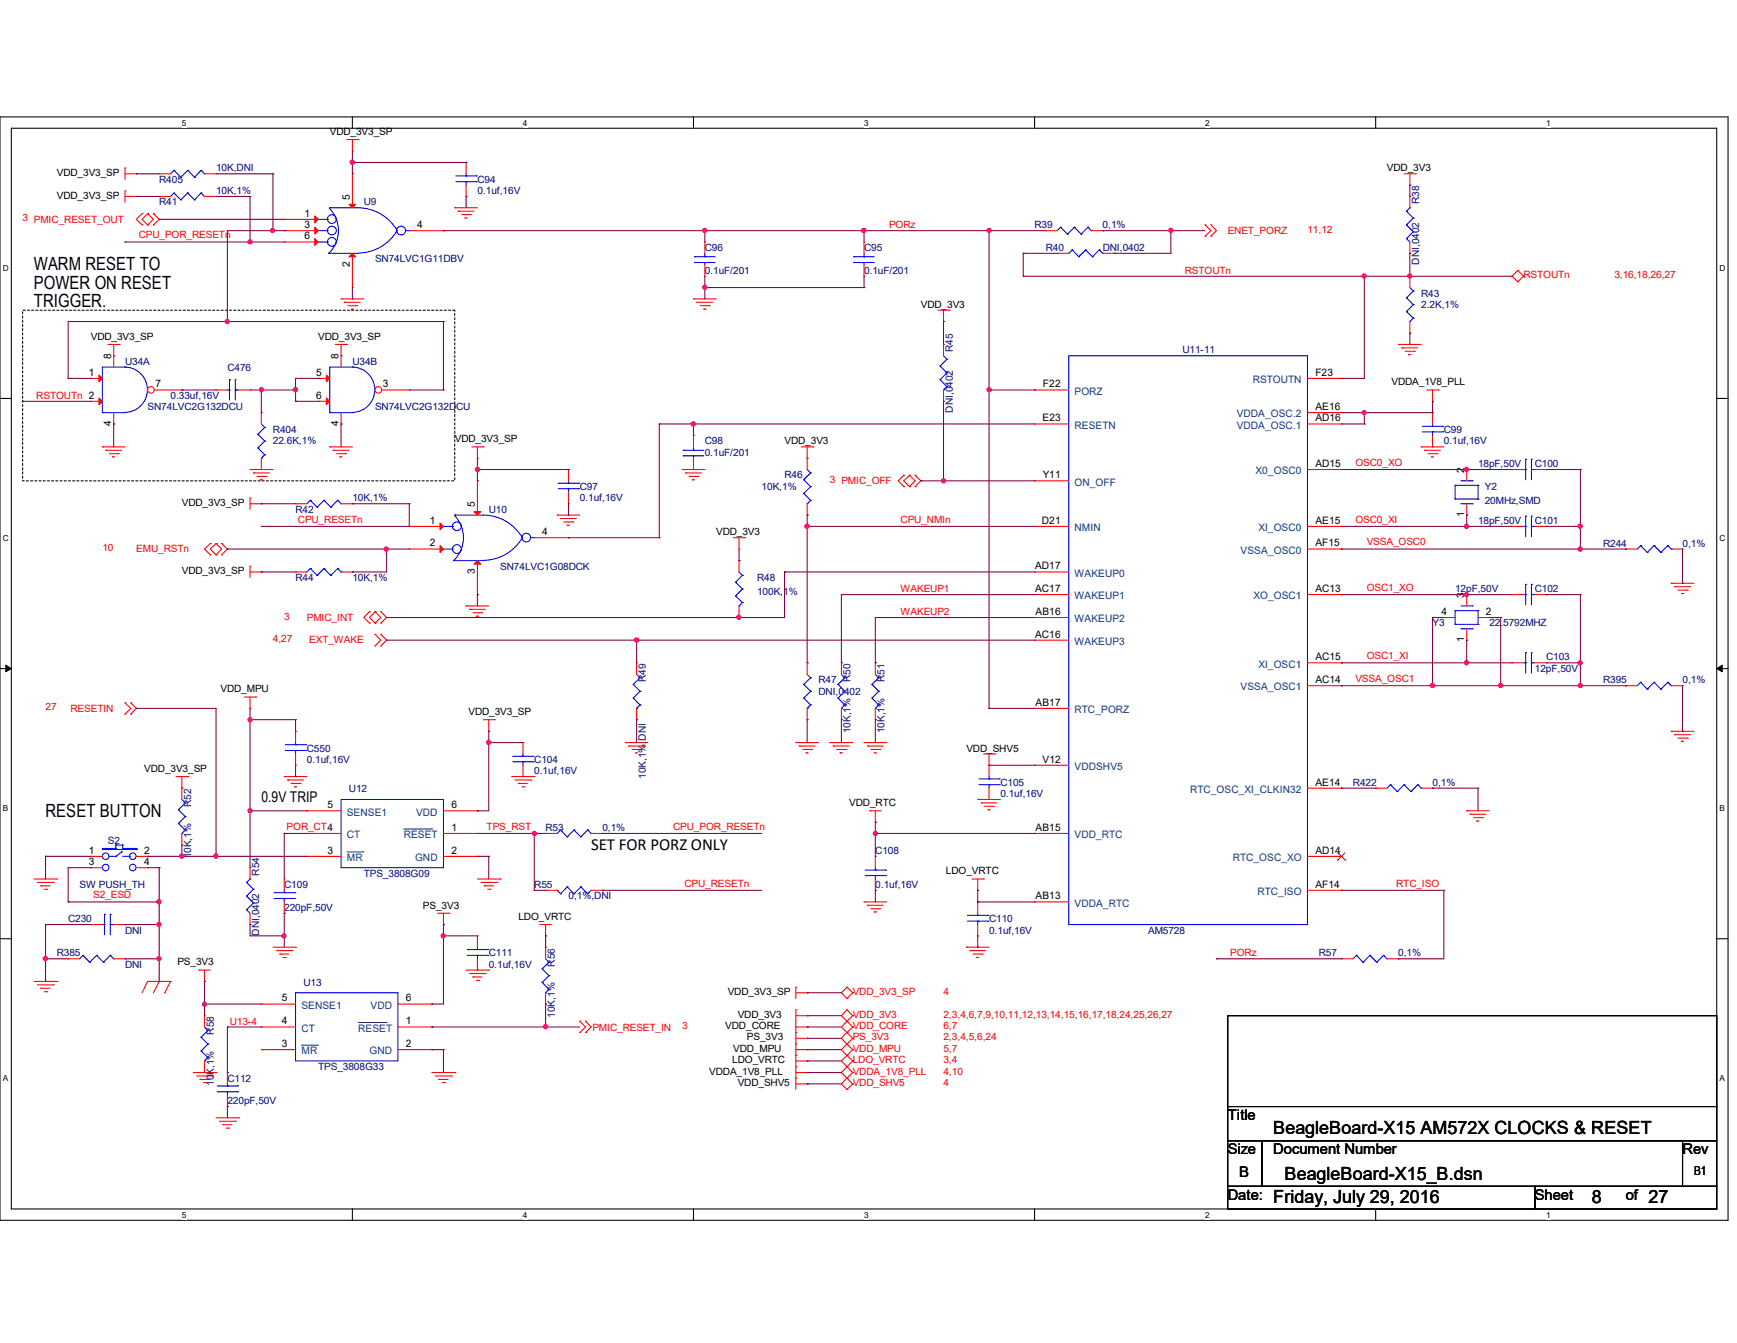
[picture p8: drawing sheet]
<svg xmlns="http://www.w3.org/2000/svg" width="279mm" height="216mm" viewBox="0 0 279 216" stroke-linecap="round" stroke-linejoin="round" font-family="sans-serif">
<defs><g id="words">
<g font-size="2.9">
<text x="5.5" y="43.5">WARM RESET TO</text>
<text x="5.5" y="46.4">POWER ON RESET</text>
<text x="5.5" y="49.4">TRIGGER.</text>
<text x="7.3" y="131.3">RESET BUTTON</text>
<text x="204.8" y="182.3">BeagleBoard-X15 AM572X CLOCKS &amp; RESET</text>
<text x="206.6" y="189.7">BeagleBoard-X15_B.dsn</text>
<text x="204.8" y="193.3">Friday, July 29, 2016</text>
<text x="256" y="193.3">8</text>
<text x="265.2" y="193.3">27</text>
</g>
<text font-size="2.7" x="95.1" y="136.6">SET FOR PORZ ONLY</text>
<g font-size="2.4">
<text x="42" y="128.9">0.9V TRIP</text>
<text x="197.5" y="180.1">Title</text>
<text x="197.5" y="185.6">Size</text>
<text x="204.8" y="185.6">Document Number</text>
<text x="270.6" y="185.6">Rev</text>
<text x="199.3" y="189.2">B</text>
<text x="197.5" y="192.9">Date:</text>
<text x="246.9" y="192.9">Sheet</text>
<text x="261.5" y="192.9">of</text>
</g>
<text font-size="2" x="272.5" y="188.9">B1</text>
<g font-size="1.7">
<text x="49" y="34.8">1</text>
<text x="56.3" y="32.1" transform="rotate(-90 56.3 32.1)">5</text>
<text x="49" y="38.5">6</text>
<text x="49" y="36.7">3</text>
<text x="67.1" y="36.7">4</text>
<text x="56.3" y="42.9" transform="rotate(-90 56.3 42.9)">2</text>
<text x="17.9" y="57.7" transform="rotate(-90 17.9 57.7)">8</text>
<text x="54.4" y="57.7" transform="rotate(-90 54.4 57.7)">8</text>
<text x="14.3" y="60.4">1</text>
<text x="25" y="62.3">7</text>
<text x="50.8" y="60.4">5</text>
<text x="50.8" y="64.1">6</text>
<text x="61.6" y="62.3">3</text>
<text x="167.8" y="62.3">F22</text>
<text x="211.6" y="60.4">F23</text>
<text x="211.6" y="65.9">AE16</text>
<text x="17.9" y="68.5" transform="rotate(-90 17.9 68.5)">4</text>
<text x="54.4" y="68.5" transform="rotate(-90 54.4 68.5)">4</text>
<text x="167.7" y="67.7">E23</text>
<text x="211.6" y="67.7">AD16</text>
<text x="167.7" y="76.9">Y11</text>
<text x="211.6" y="75.1">AD15</text>
<text x="235.5" y="76" transform="rotate(-90 235.5 76)">2</text>
<text x="76.4" y="81.5" transform="rotate(-90 76.4 81.5)">5</text>
<text x="235.5" y="83.1" transform="rotate(-90 235.5 83.1)">1</text>
<text x="69.1" y="84.2">1</text>
<text x="69.1" y="87.8">2</text>
<text x="87.2" y="86">4</text>
<text x="167.6" y="84.2">D21</text>
<text x="211.6" y="87.8">AF15</text>
<text x="211.6" y="84.2">AE15</text>
<text x="76.4" y="92.3" transform="rotate(-90 76.4 92.3)">3</text>
<text x="166.5" y="95.2">AC17</text>
<text x="166.5" y="91.5">AD17</text>
<text x="211.6" y="95.2">AC13</text>
<text x="166.6" y="98.8">AB16</text>
<text x="231.9" y="98.8">4</text>
<text x="235.5" y="96.1" transform="rotate(-90 235.5 96.1)">3</text>
<text x="239" y="98.8">2</text>
<text x="166.5" y="102.5">AC16</text>
<text x="211.6" y="106.1">AC15</text>
<text x="235.5" y="103.2" transform="rotate(-90 235.5 103.2)">1</text>
<text x="166.6" y="113.5">AB17</text>
<text x="211.6" y="109.8">AC14</text>
<text x="167.7" y="122.6">V12</text>
<text x="52.7" y="129.9">5</text>
<text x="72.6" y="129.9">6</text>
<text x="211.6" y="126.3">AE14</text>
<text x="14.3" y="137.2">1</text>
<text x="23.2" y="137.2">2</text>
<text x="52.7" y="137.2">3</text>
<text x="72.6" y="133.6">1</text>
<text x="72.6" y="137.2">2</text>
<text x="166.6" y="133.6">AB15</text>
<text x="211.6" y="137.2">AD14</text>
<text x="14.3" y="139.1">3</text>
<text x="23.2" y="139.1">4</text>
<text x="211.6" y="142.7">AF14</text>
<text x="166.6" y="144.6">AB13</text>
<text x="45.3" y="161">5</text>
<text x="65.3" y="161">6</text>
<text x="45.3" y="164.7">4</text>
<text x="65.3" y="164.7">1</text>
<text x="45.3" y="168.3">3</text>
<text x="65.3" y="168.3">2</text>
</g>
<g font-size="1.7" fill="#004080">
<text x="172.8" y="63.5">PORZ</text>
<text x="201.5" y="61.6">RSTOUTN</text>
<text x="172.8" y="68.9">RESETN</text>
<text x="198.9" y="67.1">VDDA_OSC.2</text>
<text x="198.9" y="68.9">VDDA_OSC.1</text>
<text x="202" y="76.2">X0_OSC0</text>
<text x="172.8" y="78.1">ON_OFF</text>
<text x="172.8" y="85.4">NMIN</text>
<text x="199.6" y="89">VSSA_OSC0</text>
<text x="202.4" y="85.4">XI_OSC0</text>
<text x="172.8" y="92.7">WAKEUP0</text>
<text x="172.8" y="100">WAKEUP2</text>
<text x="172.8" y="96.4">WAKEUP1</text>
<text x="201.6" y="96.4">XO_OSC1</text>
<text x="172.8" y="103.7">WAKEUP3</text>
<text x="202.4" y="107.3">XI_OSC1</text>
<text x="199.6" y="111">VSSA_OSC1</text>
<text x="172.8" y="114.6">RTC_PORZ</text>
<text x="172.8" y="123.8">VDDSHV5</text>
<text x="55.8" y="131.1">SENSE1</text>
<text x="66.9" y="131.1">VDD</text>
<text x="191.4" y="127.5">RTC_OSC_XI_CLKIN32</text>
<text x="55.8" y="134.7">CT</text>
<text x="64.9" y="134.7">RESET</text>
<text x="172.8" y="134.7">VDD_RTC</text>
<text x="55.8" y="138.4">MR</text>
<text x="66.8" y="138.4">GND</text>
<text x="198.3" y="138.4">RTC_OSC_XO</text>
<text x="202.3" y="143.9">RTC_ISO</text>
<text x="172.8" y="145.8">VDDA_RTC</text>
<text x="48.5" y="165.9">CT</text>
<text x="48.5" y="162.2">SENSE1</text>
<text x="57.6" y="165.9">RESET</text>
<text x="59.6" y="162.2">VDD</text>
<text x="48.5" y="169.5">MR</text>
<text x="59.4" y="169.5">GND</text>
</g>
<g font-size="1.6">
<text x="53" y="21.7">VDD_3V3_SP</text>
<text x="9.1" y="28.3">VDD_3V3_SP</text>
<text x="223.1" y="27.6">VDD_3V3</text>
<text x="9.1" y="31.9">VDD_3V3_SP</text>
<text x="148.1" y="49.5">VDD_3V3</text>
<text x="14.6" y="54.6">VDD_3V3_SP</text>
<text x="51.2" y="54.6">VDD_3V3_SP</text>
<text x="223.8" y="61.9">VDDA_1V8_PLL</text>
<text x="73.2" y="71.1">VDD_3V3_SP</text>
<text x="126.2" y="71.4">VDD_3V3</text>
<text x="29.3" y="81.3">VDD_3V3_SP</text>
<text x="115.2" y="86.1">VDD_3V3</text>
<text x="29.3" y="92.3">VDD_3V3_SP</text>
<text x="35.5" y="111.3">VDD_MPU</text>
<text x="75.4" y="115">VDD_3V3_SP</text>
<text x="23.2" y="124.1">VDD_3V3_SP</text>
<text x="155.4" y="120.8">VDD_SHV5</text>
<text x="136.6" y="129.6">VDD_RTC</text>
<text x="152.1" y="140.5">LDO_VRTC</text>
<text x="68" y="146.1">PS_3V3</text>
<text x="83.4" y="147.9">LDO_VRTC</text>
<text x="28.5" y="155.2">PS_3V3</text>
<text x="117" y="159.9">VDD_3V3_SP</text>
<text x="116.7" y="165.4">VDD_CORE</text>
<text x="118.7" y="163.6">VDD_3V3</text>
<text x="120.1" y="167.3">PS_3V3</text>
<text x="114.1" y="172.8">VDDA_1V8_PLL</text>
<text x="117.8" y="170.9">LDO_VRTC</text>
<text x="117.9" y="169.1">VDD_MPU</text>
<text x="118.7" y="174.6">VDD_SHV5</text>
</g>
<g font-size="1.6" fill="#000080">
<text x="25.6" y="29.4">R405</text>
<text x="34.8" y="27.6">10K,DNI</text>
<text x="76.8" y="29.4">C94</text>
<text x="25.6" y="33">R41</text>
<text x="34.8" y="31.2">10K,1%</text>
<text x="58.5" y="33">U9</text>
<text x="76.8" y="31.2">0.1uf,16V</text>
<text x="228.3" y="32.9" transform="rotate(-90 228.3 32.9)">R38</text>
<text x="113.4" y="40.3">C96</text>
<text x="139" y="40.3">C95</text>
<text x="166.4" y="36.7">R39</text>
<text x="168.2" y="40.3">R40</text>
<text x="177.4" y="36.7">0,1%</text>
<text x="177.4" y="40.3">DNI,0402</text>
<text x="60.3" y="42.2">SN74LVC1G11DBV</text>
<text x="113.4" y="44">0.1uF/201</text>
<text x="139" y="44">0.1uF/201</text>
<text x="228.3" y="42.5" transform="rotate(-90 228.3 42.5)">DNI,0402</text>
<text x="228.6" y="47.7">R43</text>
<text x="228.6" y="49.5">2.2K,1%</text>
<text x="20.1" y="58.6">U34A</text>
<text x="36.6" y="59.6">C476</text>
<text x="56.7" y="58.6">U34B</text>
<text x="153.2" y="56.6" transform="rotate(-90 153.2 56.6)">R45</text>
<text x="190.2" y="56.8">U11-11</text>
<text x="23.7" y="66">SN74LVC2G132DCU</text>
<text x="27.4" y="64.1">0.33uf,16V</text>
<text x="60.3" y="66">SN74LVC2G132DCU</text>
<text x="43.9" y="69.6">R404</text>
<text x="43.9" y="71.4">22.6K,1%</text>
<text x="113.4" y="71.4">C98</text>
<text x="153.2" y="66.3" transform="rotate(-90 153.2 66.3)">DNI,0402</text>
<text x="232.2" y="69.6">C99</text>
<text x="232.2" y="71.4">0.1uf,16V</text>
<text x="113.4" y="73.3">0.1uF/201</text>
<text x="126.2" y="76.9">R46</text>
<text x="237.7" y="75.1">18pF,50V</text>
<text x="246.9" y="75.1">C100</text>
<text x="47.5" y="82.4">R42</text>
<text x="56.7" y="80.6">10K,1%</text>
<text x="78.6" y="82.4">U10</text>
<text x="93.3" y="78.7">C97</text>
<text x="93.3" y="80.6">0.1uf,16V</text>
<text x="122.5" y="78.7">10K,1%</text>
<text x="238.8" y="78.7">Y2</text>
<text x="238.8" y="80.9">20MHz,SMD</text>
<text x="237.7" y="84.2">18pF,50V</text>
<text x="246.9" y="84.2">C101</text>
<text x="257.8" y="87.9">R244</text>
<text x="270.6" y="87.9">0,1%</text>
<text x="47.5" y="93.4">R44</text>
<text x="56.7" y="93.4">10K,1%</text>
<text x="80.5" y="91.6">SN74LVC1G08DCK</text>
<text x="121.8" y="93.4">R48</text>
<text x="121.8" y="95.6">100K,1%</text>
<text x="234.1" y="95.2">12pF,50V</text>
<text x="246.9" y="95.2">C102</text>
<text x="230.4" y="100.7">Y3</text>
<text x="239.6" y="100.7">22.5792MHZ</text>
<text x="246.9" y="108">12pF,50V</text>
<text x="248.7" y="106.2">C103</text>
<text x="103.9" y="109.7" transform="rotate(-90 103.9 109.7)">R49</text>
<text x="131.7" y="109.9">R47</text>
<text x="131.7" y="111.7">DNI,0402</text>
<text x="136.8" y="109.7" transform="rotate(-90 136.8 109.7)">R50</text>
<text x="142.3" y="109.7" transform="rotate(-90 142.3 109.7)">R51</text>
<text x="257.8" y="109.9">R395</text>
<text x="270.6" y="109.9">0,1%</text>
<text x="136.8" y="117.9" transform="rotate(-90 136.8 117.9)">10K,1%</text>
<text x="142.3" y="117.9" transform="rotate(-90 142.3 117.9)">10K,1%</text>
<text x="49.4" y="120.8">C550</text>
<text x="49.4" y="122.6">0.1uf,16V</text>
<text x="85.9" y="122.6">C104</text>
<text x="85.9" y="124.5">0.1uf,16V</text>
<text x="103.9" y="125.2" transform="rotate(-90 103.9 125.2)">10K,1%,DNI</text>
<text x="30.7" y="129.8" transform="rotate(-90 30.7 129.8)">R52</text>
<text x="56.1" y="127.4">U12</text>
<text x="160.9" y="126.3">C105</text>
<text x="160.9" y="128.1">0.1uf,16V</text>
<text x="217.6" y="126.3">R422</text>
<text x="230.4" y="126.3">0,1%</text>
<text x="17.4" y="135.6">S2</text>
<text x="87.8" y="133.6">R53</text>
<text x="96.9" y="133.6">0,1%</text>
<text x="140.8" y="137.3">C108</text>
<text x="12.8" y="142.8">SW PUSH_TH</text>
<text x="30.7" y="138" transform="rotate(-90 30.7 138)">10K,1%</text>
<text x="41.7" y="140.8" transform="rotate(-90 41.7 140.8)">R54</text>
<text x="45.7" y="142.8">C109</text>
<text x="58.5" y="140.9">TPS_3808G09</text>
<text x="85.9" y="142.8">R55</text>
<text x="140.8" y="142.8">0.1uf,16V</text>
<text x="11" y="148.3">C230</text>
<text x="45.7" y="146.4">220pF,50V</text>
<text x="91.4" y="144.6">0,1%,DNI</text>
<text x="159.1" y="148.3">C110</text>
<text x="9.1" y="153.7">R385</text>
<text x="20.1" y="150.1">DNI</text>
<text x="20.1" y="155.6">DNI</text>
<text x="41.7" y="150.4" transform="rotate(-90 41.7 150.4)">DNI,0402</text>
<text x="78.6" y="153.7">C111</text>
<text x="78.6" y="155.6">0.1uf,16V</text>
<text x="89.2" y="155.4" transform="rotate(-90 89.2 155.4)">R56</text>
<text x="159.1" y="150.1">0.1uf,16V</text>
<text x="184.7" y="150.1">AM5728</text>
<text x="212.1" y="153.7">R57</text>
<text x="224.9" y="153.7">0,1%</text>
<text x="48.8" y="158.5">U13</text>
<text x="34.4" y="166.4" transform="rotate(-90 34.4 166.4)">R58</text>
<text x="89.2" y="163.6" transform="rotate(-90 89.2 163.6)">10K,1%</text>
<text x="36.6" y="173.9">C112</text>
<text x="51.2" y="172">TPS_3808G33</text>
<text x="34.4" y="174.6" transform="rotate(-90 34.4 174.6)">10K,1%</text>
<text x="36.6" y="177.5">220pF,50V</text>
</g>
<g font-size="1.6" fill="#f00">
<text x="3.6" y="35.6">3 PMIC_RESET_OUT</text>
<text x="22.3" y="38.3">CPU_POR_RESETn</text>
<text x="143" y="36.7">PORz</text>
<text x="197.5" y="37.6">ENET_PORZ</text>
<text x="210.3" y="37.4">11,12</text>
<text x="190.6" y="44">RSTOUTn</text>
<text x="245.1" y="44.7">RSTOUTn</text>
<text x="259.7" y="44.7">3,16,18,26,27</text>
<text x="5.8" y="64.1">RSTOUTn 2</text>
<text x="133.5" y="77.6">3 PMIC_OFF</text>
<text x="218" y="74.9">OSC0_XO</text>
<text x="16.5" y="88.6">10</text>
<text x="21.9" y="88.8">EMU_RSTn</text>
<text x="47.9" y="84">CPU_RESETn</text>
<text x="144.9" y="84">CPU_NMIn</text>
<text x="218" y="84">OSC0_XI</text>
<text x="219.8" y="87.7">VSSA_OSC0</text>
<text x="144.9" y="95.2">WAKEUP1</text>
<text x="219.8" y="95">OSC1_XO</text>
<text x="45.7" y="99.6">3</text>
<text x="49.4" y="99.8">PMIC_INT</text>
<text x="144.9" y="98.9">WAKEUP2</text>
<text x="43.9" y="103.3">4,27</text>
<text x="49.7" y="103.4">EXT_WAKE</text>
<text x="219.8" y="106">OSC1_XI</text>
<text x="218" y="109.6">VSSA_OSC1</text>
<text x="7.3" y="114.2">27</text>
<text x="11.3" y="114.4">RESETIN</text>
<text x="46.1" y="133.4">POR_CT4</text>
<text x="78.3" y="133.4">TPS_RST</text>
<text x="108.3" y="133.4">CPU_POR_RESETn</text>
<text x="110.1" y="142.5">CPU_RESETn</text>
<text x="224.6" y="142.5">RTC_ISO</text>
<text x="15" y="144.4">S2_ESD</text>
<text x="197.9" y="153.8">PORz</text>
<text x="137.2" y="159.9">VDD_3V3_SP</text>
<text x="151.8" y="159.9">4</text>
<text x="37" y="164.7">U13-4</text>
<text x="95.3" y="165.8">PMIC_RESET_IN</text>
<text x="109.7" y="165.4">3</text>
<text x="137.2" y="163.6">VDD_3V3</text>
<text x="137.2" y="167.3">PS_3V3</text>
<text x="137.2" y="165.4">VDD_CORE</text>
<text x="151.8" y="163.6">2,3,4,6,7,9,10,11,12,13,14,15,16,17,18,24,25,26,27</text>
<text x="151.8" y="167.3">2,3,4,5,6,24</text>
<text x="151.8" y="165.4">6,7</text>
<text x="137.2" y="169.1">VDD_MPU</text>
<text x="137.2" y="170.9">LDO_VRTC</text>
<text x="137.2" y="172.8">VDDA_1V8_PLL</text>
<text x="151.8" y="169.1">5,7</text>
<text x="151.8" y="170.9">3,4</text>
<text x="151.8" y="172.8">4,10</text>
<text x="137.2" y="174.6">VDD_SHV5</text>
<text x="151.8" y="174.6">4</text>
</g>
<g font-size="1.3">
<text x="29.3" y="20.2">5</text>
<text x="84.1" y="20.2">4</text>
<text x="139" y="20.2">3</text>
<text x="193.8" y="20.2">2</text>
<text x="248.7" y="20.2">1</text>
<text x=".5" y="43.5">D</text>
<text x="276.6" y="43.5">D</text>
<text x=".5" y="87">C</text>
<text x="276.6" y="87">C</text>
<text x=".5" y="130.4">B</text>
<text x="276.6" y="130.4">B</text>
<text x=".5" y="173.8">A</text>
<text x="276.6" y="173.8">A</text>
<text x="29.3" y="195.7">5</text>
<text x="84.1" y="195.7">4</text>
<text x="139" y="195.7">3</text>
<text x="193.8" y="195.7">2</text>
<text x="248.7" y="195.7">1</text>
</g>
</g></defs>
<path d="M0 18.8h278v177.4h-278zM1.8 20.6h274.3v173.8h-274.3z" fill="none" stroke="#000" stroke-width=".17"/>
<g fill="#fff">
<path d="M29.3 19h.7v1.5h-.7z"/>
<path d="M29.3 194.6h.7v1.4h-.7z"/>
</g>
<path d="M56.7 18.8v1.8M56.7 194.4v1.8" fill="none" stroke="#000" stroke-width=".17"/>
<g fill="#fff">
<path d="M84.1 19h.7v1.5h-.7z"/>
<path d="M84.1 194.6h.7v1.4h-.7z"/>
</g>
<path d="M111.5 18.8v1.8M111.5 194.4v1.8" fill="none" stroke="#000" stroke-width=".17"/>
<g fill="#fff">
<path d="M139 19h.7v1.5h-.7z"/>
<path d="M139 194.6h.7v1.4h-.7z"/>
</g>
<path d="M166.4 18.8v1.8M166.4 194.4v1.8" fill="none" stroke="#000" stroke-width=".17"/>
<g fill="#fff">
<path d="M193.8 19h.8v1.5h-.8z"/>
<path d="M193.8 194.6h.8v1.4h-.8z"/>
</g>
<path d="M221.3 18.8v1.8M221.3 194.4v1.8" fill="none" stroke="#000" stroke-width=".17"/>
<g fill="#fff">
<path d="M248.7 19h.7v1.5h-.7z"/>
<path d="M248.7 194.6h.7v1.4h-.7z"/>
<path d="M.5 42.3h.9v1.5h-.9z"/>
<path d="M276.6 42.3h.9v1.5h-.9z"/>
<path d="M.5 85.8h.9v1.4h-.9z"/>
<path d="M276.6 85.8h.9v1.4h-.9z"/>
</g>
<path d="M0 64.1h1.8M276.1 64.1h1.9" fill="none" stroke="#000" stroke-width=".17"/>
<g fill="#fff">
<path d="M.5 129.2h.8v1.5h-.8z"/>
<path d="M276.6 129.2h.9v1.5h-.9z"/>
</g>
<path d="M0 107.5h1.8M276.1 107.5h1.9" fill="none" stroke="#000" stroke-width=".17"/>
<path d="M.9 106.9l.9 .6-.9 .5zM276.1 107.5l.9-.6v1.1z" fill="#000" stroke="#000" stroke-width=".16"/>
<g fill="#fff">
<path d="M.5 172.6h.8v1.5h-.8z"/>
<path d="M276.6 172.6h.9v1.5h-.9z"/>
</g>
<path d="M0 150.9h1.8M276.1 150.9h1.9M197.5 163.3h78.6v14.6h-78.6zM197.5 177.9h78.6v5.5h-78.6zM197.5 183.4h5.5v7.3h-5.5zM197.5 190.7h49.4v3.7h-49.4zM203 183.4h67.6v7.3h-67.6zM246.9 190.7h29.2v3.7h-29.2zM270.6 183.4h5.5v7.3h-5.5z" fill="none" stroke="#000" stroke-width=".17"/>
<path d="M3.6 49.9h69.6v27.4h-69.6z" fill="none" stroke="#000" stroke-width=".17" stroke-dasharray=".3 .3"/>
<g fill="none" stroke="#f00" stroke-width=".17">
<path d="M20.1 30.7h.1M20.1 27h.1M20.1 27.9h1.8M20.1 31.6h1.8M20.1 27v1.8M20.1 30.7v1.8M21.9 31.6h.1M21.9 27.9h.1M22.9 34.3h.1M22.9 36.2h.1M22.9 34.3l-1 1 1 .9M23.7 36.2h.1"/>
<path d="M23.7 34.3h.1M23.7 34.3l-.8 1 .8 .9M23.7 34.3l1 1-1 .9M24.7 34.3h.1M24.7 36.2h.1M24.7 34.3l.9 1-.9 .9M25.6 27.9h.1M25.6 27.9h1.8M32.9 27.9h1.9M34.8 27.9h.1M55.8 22.4h1.8M56.7 24.3h.1"/>
<path d="M56.7 22.4v1.9M57.6 22.4h.1M73.2 33.4h.1M73.2 33.4h3.6M73.7 34h.1M73.7 34h2.5M74.3 34.5h1.4M74.8 35.1h.1M74.8 35.1h.3M75.7 34.5h.1M193.8 36.2h.1M193.8 38h.1"/>
<path d="M193.8 36.2l1 .9-1 .9M194.8 36.2h.1M194.8 38h.1M194.8 36.2l.9 .9-.9 .9M225.8 27.9h1.9M226.8 29.8h.1M226.8 27.9v1.9M227.7 27.9h.1M17.4 55.4h1.8M18.3 57.2h.1M18.3 55.4v1.8M19.2 55.4h.1"/>
<path d="M53.9 55.4h1.9M54.9 48h.1M54.9 57.2h.1M54.9 48h3.6M54.9 55.4v1.8M55.4 48.6h.1M55.4 48.6h2.6M55.8 55.4h.1M56 49.1h1.4M56.5 49.7h.1M56.5 49.7h.4M57.4 49.1h.1"/>
<path d="M111.5 48h.1M111.5 48h3.7M112.1 48.6h.1M112.1 48.6h2.5M112.6 49.1h1.5M113.2 49.7h.1M113.2 49.7h.4M114.1 49.1h.1M150.9 49.9h1.8M151.8 51.7h.1M151.8 49.9v1.8M152.7 49.9h.1"/>
<path d="M170.1 40.7h.1M170.1 40.7h1.8M177.4 40.7h1.8M179.2 40.7h.1M224.9 55.4h.1M224.9 55.4h3.7M225.5 55.9h.1M225.5 55.9h2.5M226 56.5h1.5M226.6 57h.1M226.6 57h.3M227.5 56.5h.1"/>
<path d="M244.1 43.5h.1M244.1 45.3h.1M244.1 43.5l-.9 .9 .9 .9M244.1 43.5l1 .9M245.1 44.4h.1M245.1 44.4l-1 .9M16.5 71.8h.1M16.5 71.8h3.6M17 72.4h.1M17 72.4h2.6M17.6 72.9h1.4M18.1 73.4h.1"/>
<path d="M18.1 73.4h.4M19 72.9h.1M40.2 75.5h.1M40.2 75.5h3.7M40.8 76h.1M40.8 76h2.5M41.3 76.6h1.5M41.9 77.1h.1M41.9 77.1h.3M42.8 76.6h.1M51.2 60.8h.1M51.2 64.5h.1"/>
<path d="M51.2 60.8h1.8M51.2 64.5h1.8M53 71.8h.1M53 71.8h3.7M53.6 72.4h.1M53.6 72.4h2.5M54.1 72.9h1.5M54.7 73.4h.1M54.7 73.4h.3M55.6 72.9h.1M75.9 71.8h1.8M76.8 73.7h.1"/>
<path d="M76.8 71.8v1.9M77.7 71.8h.1M109.7 75.5h.1M109.7 75.5h3.7M110.3 76h.1M110.3 76h2.5M110.8 76.6h1.5M111.4 77.1h.1M111.4 77.1h.3M112.3 76.6h.1M128.9 71.8h1.9M129.8 73.7h.1"/>
<path d="M129.8 71.8v1.9M130.8 71.8h.1M145.4 76.4h.1M145.4 78.2h.1M145.4 76.4l-.9 .9 .9 .9M146.3 78.2h.1M146.3 76.4h.1M146.3 76.4l-.9 .9 .9 .9M146.3 76.4l.9 .9-.9 .9M147.2 76.4h.1M147.2 78.2h.1M147.2 76.4l.9 .9-.9 .9"/>
<path d="M166.4 77.3h.1M166.4 62.7h.1M166.4 68.2h.1M166.4 62.7h5.5M166.4 77.3h5.5M166.4 68.2h5.5M210.3 75.5h5.5M210.3 68.2h5.5M210.3 60.8h5.5M210.3 66.3h5.5M215.8 75.5h.1M215.8 60.8h.1"/>
<path d="M215.8 66.3h.1M215.8 68.2h.1M228.6 71.8h.1M228.6 71.8h3.6M229.2 72.4h.1M229.2 72.4h2.5M229.5 62.7h1.9M229.7 72.9h1.4M230.3 73.4h.1M230.3 73.4h.3M230.4 64.5h.1M230.4 66.3h.1"/>
<path d="M230.4 71.8h.1M230.4 62.7v1.8M230.4 66.3v1.9M230.4 70v1.8M231.1 72.9h.1M231.4 62.7h.1M235.9 75.5h.1M235.9 75.5v1.8M243.2 75.5h.1M243.2 75.5h1.9M246.9 75.5h1.8M248.7 75.5h.1"/>
<path d="M33.8 87.4h.1M33.8 89.2h.1M33.8 87.4l-.9 .9 .9 .9M34.8 89.2h.1M34.8 87.4h.1M34.8 87.4l-1 .9 1 .9M34.8 87.4l.8 .9-.8 .9M35.6 87.4h.1M35.6 89.2h.1M35.6 87.4l1 .9-1 .9M40.2 80.1h.1M40.2 91h.1"/>
<path d="M40.2 80.1v1.8M40.2 91v1.8M40.2 81h1.8M40.2 91.9h1.8M42 81h.1M42 91.9h.1M59.4 98.3h.1M59.4 98.3l-.9 1 .9 .9M60.3 98.3h.1M60.3 98.3l-.9 1 .9 .9M60.3 98.3l1 1-1 .9M61.3 98.3h.1"/>
<path d="M61.3 98.3l.9 1-.9 .9M75 97.4h.1M75 97.4h3.6M75.5 98h.1M75.5 98h2.6M76.1 98.5h1.4M76.6 99.1h.1M76.6 99.1h.4M77.5 98.5h.1M89.6 82.8h.1M89.6 82.8h3.7M90.2 83.4h.1"/>
<path d="M90.2 83.4h2.5M90.7 83.9h1.5M91.2 84.5h.1M91.2 84.5h.4M92.2 83.9h.1M117.9 86.4h1.9M118.9 88.3h.1M118.9 86.4v1.9M119.8 86.4h.1M166.4 99.3h.1M166.4 95.6h.1M166.4 91.9h.1"/>
<path d="M166.4 84.6h.1M166.4 91.9h5.5M166.4 99.3h5.5M166.4 95.6h5.5M166.4 84.6h5.5M210.3 88.3h5.5M210.3 95.6h5.5M210.3 84.6h5.5M215.8 88.3h.1M215.8 84.6h.1M215.8 95.6h.1M232.2 99.3h.1"/>
<path d="M232.2 99.3h1.9M235.9 82.8h.1M235.9 95.6h.1M235.9 81v1.8M235.9 95.6v1.8M237.7 99.3h1.9M239.6 99.3h.1M243.2 84.6h.1M243.2 84.6h1.9M246.9 84.6h1.8M248.7 84.6h.1M268.8 93.8h.1"/>
<path d="M268.8 93.8h3.7M269.4 94.3h.1M269.4 94.3h2.5M269.9 94.9h1.5M270.5 95.4h.1M270.5 95.4h.3M271.4 94.9h.1M20.1 114.8h.1M20.1 113h.1M20.1 113l.9 .9-.9 .9M21 113h.1M21 114.8h.1"/>
<path d="M21 113l.9 .9-.9 .9M39.3 112.1h1.8M40.2 113.9h.1M40.2 112.1v1.8M41.1 112.1h.1M47.5 117.6h.1M47.5 117.6v1.8M59.4 100.2h.1M60.3 100.2h.1M60.3 103.8h.1M60.3 102h.1M60.3 102l1 .9-1 .9"/>
<path d="M61.3 100.2h.1M61.3 102h.1M61.3 103.8h.1M61.3 102l.9 .9-.9 .9M77.7 115.7h1.8M78.6 117.6h.1M78.6 115.7v1.9M79.5 115.7h.1M84.1 119.4h.1M84.1 119.4v1.8M100.6 119.4h.1M100.6 119.4h3.6"/>
<path d="M101.1 119.9h.1M101.1 119.9h2.6M128 119.4h.1M128 119.4h3.7M128.6 119.9h.1M128.6 119.9h2.5M133.5 119.4h.1M133.5 119.4h3.7M134 119.9h.1M134 119.9h2.6M135.3 106.6h.1M135.3 115.7h.1"/>
<path d="M135.3 106.6v1.8M135.3 113.9v1.8M139 119.4h.1M139 119.4h3.6M139.5 119.9h.1M139.5 119.9h2.6M166.4 113.9h.1M166.4 102.9h.1M166.4 113.9h5.5M166.4 102.9h5.5M210.3 110.2h5.5M210.3 106.6h5.5"/>
<path d="M215.8 110.2h.1M215.8 106.6h.1M235.9 102.9h.1M235.9 101.1v1.8M243.2 106.6h.1M243.2 106.6h1.9M246.9 106.6h1.8M248.7 106.6h.1M261.5 110.2h.1M261.5 110.2h1.9M268.8 117.6h.1M268.8 117.6h3.7"/>
<path d="M268.8 110.2h1.8M269.4 118.1h.1M269.4 118.1h2.5M269.9 118.7h1.5M270.5 119.2h.1M270.5 119.2h.3M270.6 110.2h.1M271.4 118.7h.1M28.3 124.8h1.9M29.3 126.7h.1M29.3 124.8v1.9M30.2 124.8h.1"/>
<path d="M40.2 139.5h.1M40.2 139.5v1.8M45.7 124.8h.1M45.7 124.8h3.7M46.3 125.4h.1M46.3 125.4h2.5M46.8 125.9h1.5M47.4 126.5h.1M47.4 126.5h.3M47.5 123h.1M47.5 121.2v1.8M48.3 125.9h.1"/>
<path d="M82.3 124.8h3.6M82.8 125.4h2.6M83.4 125.9h.1M83.4 125.9h1.4M83.9 126.5h.4M84.1 124.8h.1M84.1 123v1.8M84.3 126.5h.1M85.4 125.4h.1M85.9 124.8h.1M101.7 120.5h1.4M102.2 121h.1"/>
<path d="M102.2 121h.4M103.1 120.5h.1M129.1 120.5h1.5M129.7 121h.1M129.7 121h.3M130.6 120.5h.1M134.6 120.5h1.5M135.1 121h.1M135.1 121h.4M136.1 120.5h.1M139.9 130.3h.1M139.9 130.3h1.8"/>
<path d="M140.1 120.5h1.4M140.6 121h.1M140.6 121h.4M140.8 132.2h.1M140.8 130.3v1.9M141.5 120.5h.1M157.3 128.5h.1M157.3 128.5h3.6M157.8 129.1h.1M157.8 129.1h2.6M158.2 121.2h1.8M158.4 129.6h1.4"/>
<path d="M158.9 130.2h.1M158.9 130.2h.4M159.1 123h.1M159.1 121.2v1.8M159.8 129.6h.1M160 121.2h.1M166.4 134h.1M166.4 123h.1M166.4 134h5.5M166.4 123h5.5M210.3 126.7h5.5M210.3 137.7h5.5"/>
<path d="M215.8 126.7h.1M215.8 137.7h.1M235.9 130.3h.1M235.9 130.3h3.7M236.5 130.9h.1M236.5 130.9h2.5M237 131.4h1.5M237.5 132h.1M237.5 132h.4M238.5 131.4h.1M5.5 141.3h3.6M5.5 157.8h3.6"/>
<path d="M6 141.9h2.6M6 158.3h2.6M6.6 142.4h.1M6.6 158.9h.1M6.6 142.4h1.4M6.6 158.9h1.4M7.1 143h.4M7.1 159.4h.4M7.5 143h.1M7.5 159.4h.1M8.6 141.9h.1M8.6 158.3h.1"/>
<path d="M9.1 141.3h.1M9.1 157.8h.1M23.7 157.8h.1M23.7 157.8l-.8 1.8M23.7 157.8h3.7M25.6 157.8h.1M25.6 157.8l-.9 1.8M26.5 159.6h.1M27.4 157.8h.1M27.4 157.8l-.9 1.8M32 156h.1M32 156h1.8"/>
<path d="M32.9 157.8h.1M32.9 156v1.8M40.2 148.6h.1M40.2 146.8v1.8M43.9 152.3h3.6M44.4 152.8h2.6M45 153.4h.1M45 153.4h1.4M45.5 153.9h.4M45.9 153.9h.1M47 152.8h.1M47.5 152.3h.1"/>
<path d="M70.4 146.8h1.8M71.3 148.6h.1M71.3 146.8v1.8M72.2 146.8h.1M75 156h3.6M75.5 156.5h2.6M76.1 157.1h.1M76.1 157.1h1.4M76.6 157.6h.4M76.8 141.3h3.7M77 157.6h.1M77.3 141.9h2.6"/>
<path d="M77.9 142.4h.1M77.9 142.4h1.5M78.1 156.5h.1M78.4 143h.4M78.6 156h.1M78.8 143h.1M79.9 141.9h.1M80.5 141.3h.1M86.9 148.6h.1M86.9 148.6h1.8M87.8 150.5h.1M87.8 152.3h.1"/>
<path d="M87.8 148.6v1.9M87.8 152.3v1.8M87.8 159.6v1.8M128 158.7h.1M128 158.7v1.8M128 159.6h1.8M129.8 159.6h.1M136.2 158.7h.1M136.2 158.7l-.9 .9 .9 .9M136.2 158.7l1 .9M137.2 159.6h.1M137.2 159.6l-1 .9"/>
<path d="M139 145h.1M139 145h3.6M139.5 145.5h.1M139.5 145.5h2.6M140.1 146.1h1.4M140.6 146.6h.1M140.6 146.6h.4M141.5 146.1h.1M155.4 152.3h.1M155.4 152.3h3.7M156 152.8h.1M156 152.8h2.5"/>
<path d="M156.3 141.3h1.9M156.5 153.4h1.5M157.1 153.9h.1M157.1 153.9h.3M157.3 143.1h.1M157.3 141.3v1.8M158 153.4h.1M158.2 141.3h.1M166.4 145h.1M166.4 145h5.5M210.3 143.1h5.5M215.8 143.1h.1"/>
<path d="M31.1 172.4h3.7M31.6 173h2.6M32.2 173.5h.1M32.2 173.5h1.5M32.7 174h.4M33.1 174h.1M34.2 173h.1M34.8 172.4h.1M34.8 179.7h3.6M38.4 179.7h.1M42 168.7h.1M42 165.1h.1"/>
<path d="M42 161.4h.1M42 168.7h5.5M42 165.1h5.5M42 161.4h5.5M64 168.7h5.5M64 165.1h5.5M64 161.4h5.5M69.5 165.1h.1M69.5 168.7h.1M69.5 161.4h.1M69.5 172.4h3.7M70 173h2.6"/>
<path d="M70.6 173.5h.1M70.6 173.5h1.5M71.1 174h.4M71.5 174h.1M72.6 173h.1M73.2 172.4h.1M87.8 161.4h.1M93.3 164.2h.1M93.3 166h.1M93.3 164.2l.9 .9-.9 .9M94.2 164.2h.1M94.2 166h.1"/>
<path d="M94.2 164.2l.9 .9-.9 .9M128 162.3h.1M128 167.9h.1M128 169.7h.1M128 166h.1M128 171.5h.1M128 173.3h.1M128 172.4h1.8M128 163.3h1.8M128 162.3v12.8M128 166.9h1.8M128 168.7h1.8"/>
<path d="M128 165.1h1.8M128 170.6h1.8M128 174.2h1.8M129.8 163.3h.1M129.8 166.9h.1M129.8 168.7h.1M129.8 165.1h.1M129.8 170.6h.1M129.8 172.4h.1M129.8 174.2h.1M136.2 162.3h.1M136.2 164.2h.1"/>
<path d="M136.2 160.5h.1M136.2 166h.1M136.2 167.9h.1M136.2 169.7h.1M136.2 171.5h.1M136.2 173.3h.1M136.2 175.1h.1M136.2 162.3l-.9 1 1.9 1.8M136.2 162.3l1 1M136.2 166l-.9 .9 .9 1M136.2 164.2l-.9 .9 1.9 1.8M136.2 167.9l1 .8"/>
<path d="M136.2 169.7l1 .9M136.2 171.5l-.9 .9 1.9 1.8M136.2 171.5l1 .9M136.2 173.3l-.9 .9 .9 .9M137.2 163.3h.1M137.2 166.9h.1M137.2 168.7h.1M137.2 165.1h.1M137.2 170.6h.1M137.2 172.4h.1M137.2 174.2h.1M137.2 163.3l-1 .9"/>
<path d="M137.2 166.9l-1.9 1.8 .9 1M137.2 168.7l-1.9 1.9 .9 .9M137.2 165.1l-1 .9M137.2 170.6l-1 .9M137.2 172.4l-1 .9M137.2 174.2l-1 .9M35.3 180.3h2.5M35.9 180.8h.1M35.9 180.8h1.4M36.4 181.4h.3M36.7 181.4h.1M37.8 180.3h.1"/>
</g>
<g fill="none" stroke="#00f" stroke-width=".17">
<path d="M28 27.4h.1M28 27.4l-.6 .5M28 27.4l1.1 1.1M29.1 28.5h.1M30.2 27.4h.1M30.2 27.4l-1.1 1.1M30.2 27.4l1.1 1.1M31.3 28.5h.1M32.3 27.4h.1M32.3 27.4l-1 1.1M32.3 27.4l.6 .5M32.9 27.9h.1"/>
<path d="M56.7 59h.1M56.7 59a3.6 3.6 0 0 1 3.6 3.7 3.6 3.6 0 0 1-3.6 3.6M56.7 59h-3.7v7.3M171.9 57.2h38.4v91.4h-38.4zM172.5 40.2h.1M172.5 40.2l-.6 .5M172.5 40.2l1 1.1M173.5 41.3h.1M174.6 40.2h.1M174.6 40.2l-1.1 1.1M174.6 40.2l1.1 1.1M175.7 41.3h.1"/>
<path d="M176.8 40.2h.1M176.8 40.2l-1.1 1.1M176.8 40.2l.6 .5M177.4 40.7h.1M53 66.3h.1M53 66.3h3.7M56.7 66.3h.1M228.8 69.4h3.3M228.8 68.5h3.3M230.4 68.5h.1M230.4 69.4h.1M230.4 68.2v.3"/>
<path d="M230.4 69.4v.6M232.1 69.4h.1M232.1 68.5h.1M234.1 78h.1M234.1 78h3.6M234.1 78v2.2M235 77.3h1.8M236.8 77.3h.1M237.7 78h.1M237.7 78v2.2M245.1 75.5h.3M245.4 75.5h.1"/>
<path d="M245.4 73.8h.1M245.4 73.8v3.3M246.3 73.8h.1M246.3 75.5h.1M246.3 73.8v3.3M246.3 75.5h.6M234.1 80.2h.1M234.1 98.2h.1M234.1 80.2h3.6M234.1 98.2v2.2M234.1 98.2h3.6M235 81h1.8"/>
<path d="M235 97.4h1.8M236.8 81h.1M236.8 97.4h.1M237.7 80.2h.1M237.7 98.2h.1M237.7 98.2v2.2M245.1 84.6h.3M245.4 84.6h.1M245.4 83h.1M245.4 83v3.3M246.3 83h.1M246.3 84.6h.1"/>
<path d="M246.3 84.6h.6M246.3 83v3.3M45.9 119.7h3.3M47.5 119.7h.1M47.5 119.4v.3M49.2 119.7h.1M134.8 110h.1M134.8 112.2h.1M134.8 110l1.1 1.1M134.8 112.2l1.1 1.1M135.3 113.9h.1M135.3 108.4l.6 .6"/>
<path d="M135.9 109h.1M135.9 111.1h.1M135.9 113.3h.1M135.9 109l-1.1 1M135.9 111.1l-1.1 1.1M135.9 113.3l-.6 .6M234.1 100.4h.1M234.1 100.4h3.6M235 101.1h1.8M236.8 101.1h.1M237.7 100.4h.1M245.1 106.6h.3"/>
<path d="M245.4 106.6h.1M245.4 104.9h.1M245.4 104.9v3.3M246.3 104.9h.1M246.3 106.6h.1M246.3 104.9v3.3M246.3 106.6h.6M263.9 109.7h.1M263.9 109.7l-.5 .5M263.9 109.7l1.1 1.1M265 110.8h.1M266.1 109.7h.1"/>
<path d="M266.1 109.7l-1.1 1.1M266.1 109.7l1.1 1.1M267.2 110.8h.1M268.3 109.7h.1M268.3 109.7l-1.1 1.1M268.3 109.7l.5 .5M268.8 110.2h.1M45.9 120.6h3.3M47.5 120.6h.1M47.5 120.6v.6M49.2 120.6h.1M82.5 122.5h3.3"/>
<path d="M82.5 121.6h3.3M84.1 121.6h.1M84.1 122.5h.1M84.1 121.2v.4M84.1 122.5v.5M85.8 122.5h.1M85.8 121.6h.1M39.7 146.3h.1M39.7 144.1h.1M39.7 141.9h.1M39.7 146.3l.5 .5M39.7 144.1l1.1 1.1"/>
<path d="M39.7 141.9l1.1 1.1M40.2 141.3h.1M40.2 141.3l-.5 .6M40.8 145.2h.1M40.8 143h.1M40.8 145.2l-1.1 1.1M40.8 143l-1.1 1.1M47.5 159.6h16.5v11h-16.5zM87.2 155.7h.1M87.2 157.9h.1M87.2 155.7l1.1 1.1M87.2 157.9l1.1 1.1"/>
<path d="M87.8 159.6h.1M87.8 154.1l.5 .6M88.3 154.7h.1M88.3 156.8h.1M88.3 159h.1M88.3 154.7l-1.1 1M88.3 156.8l-1.1 1.1M88.3 159l-.5 .6"/>
</g>
<path d="M215.2 138.3h.1M215.2 137.1l1.2 1.2M216.3 137.1l-1.1 1.2M216.4 138.3h.1" fill="none" stroke="#804000" stroke-width=".16"/>
<path d="M48.5 168h2.6M51.1 168h.1M57.6 164.4h4.5M62.1 164.4h.1" fill="none" stroke="#004080" stroke-width=".16"/>
<g fill="#f00" stroke="#f00" stroke-width=".17">
<path d="M52.5 60.3l.5 .5-.5 .6z"/>
<path d="M52.5 64l.5 .5-.5 .6z"/>
</g>
<circle cx="60.9" cy="62.7" r=".53" fill="#fff" stroke="#f00" stroke-width=".17"/>
<g fill="none" stroke="#f00" stroke-width=".17">
<path d="M25.6 31.6h.1M25.6 31.6h1.8M32.9 31.6h1.9M34.8 31.6h.1M45.7 35.3h.1M45.7 38.9h.1M45.7 37.1h.1M45.7 35.3h5.5M45.7 38.9h5.5M45.7 37.1h5.5M56.7 27.9h.1M56.7 27.9v5.5"/>
<path d="M65.8 37.1h5.5M71.3 37.1h.1M139 38.9h.1M139 38.9v1.8M226.8 31.6h.1M226.8 31.6v1.8M226.8 38.9v1.8M54.9 57.2h.1M54.9 57.2v1.8M56.7 46.2h.1M56.7 40.7v5.5M139 44.4h.1"/>
<path d="M139 42.5v1.9M151.8 55.4h.1M151.8 55.4v1.8M226.8 40.7h.1M14.6 60.8h.1M14.6 64.5h.1M14.6 60.8h1.9M14.6 64.5h1.9M54.9 68.2h.1M54.9 66.3v1.9M61.4 62.7h4.4M65.8 62.7h.1"/>
<path d="M129.8 73.7h.1M129.8 73.7v1.8M151.8 64.5h.1M151.8 62.7v1.8M47.5 81h.1M47.5 91.9h.1M47.5 81h1.9M47.5 91.9h1.9M54.9 81h1.8M54.9 91.9h1.8M56.7 81h.1M56.7 91.9h.1"/>
<path d="M118.9 90.1h.1M118.9 99.3h.1M118.9 90.1v1.8M118.9 97.4v1.9M129.8 82.8h.1M129.8 81v1.8M243.2 95.6h.1M243.2 95.6h1.9M246.9 95.6h1.8M248.7 95.6h.1M261.5 88.3h.1M261.5 88.3h1.9"/>
<path d="M268.8 88.3h1.8M270.6 88.3h.1M102.4 106.6h.1M102.4 115.7h.1M102.4 106.6v1.8M102.4 113.9v1.8M129.8 106.6h.1M129.8 115.7h.1M129.8 106.6v1.8M129.8 113.9v1.8M29.3 126.7h.1M29.3 135.8h.1"/>
<path d="M29.3 126.7v1.8M29.3 134v1.8M49.4 137.7h.1M49.4 134h.1M49.4 130.3h.1M49.4 134h5.5M49.4 137.7h5.5M49.4 130.3h5.5M71.3 134h5.5M71.3 137.7h5.5M71.3 130.3h5.5M76.8 134h.1"/>
<path d="M76.8 137.7h.1M76.8 130.3h.1M140.8 137.7h.1M140.8 137.7v1.8M221.3 126.7h.1M221.3 126.7h1.8M228.6 126.7h1.8M230.4 126.7h.1M11 154.1h.1M11 154.1h1.8M14.6 148.6h.1M14.6 148.6h1.9"/>
<path d="M18.3 148.6h1.8M18.3 154.1h1.8M20.1 148.6h.1M20.1 154.1h.1M45.7 141.3h.1M45.7 146.8h.1M45.7 141.3v1.8M45.7 145v1.8M87.8 143.1h.1M87.8 143.1h1.8M95.1 143.1h1.8M96.9 143.1h.1"/>
<path d="M140.8 143.1h.1M140.8 141.3v1.8"/>
</g>
<g fill="none" stroke="#00f" stroke-width=".17">
<path d="M28 31h.1M28 31l-.6 .6M28 31l1.1 1.1M29.1 32.1h.1M30.2 31h.1M30.2 31l-1.1 1.1M30.2 31l1.1 1.1M31.3 32.1h.1M32.3 31h.1M32.3 31l-1 1.1M32.3 31l.6 .6M32.9 31.6h.1"/>
<path d="M51.2 35.3h1.5M51.2 38.9h1.5M51.2 37.1h1.5M52.7 35.3h.1M52.7 38.9h.1M52.7 37.1h.1M53 33.5a5.1 5.1 0 0 1 1.4 3.6 5.1 5.1 0 0 1-1.4 3.5M53 33.4h.1M53 33.4h4.6a7.3 7.3 0 0 1 6.3 3.7M63.9 37a7.3 7.3 0 0 1-6.3 3.7M65.3 37.1h.5M65.8 37.1h.1"/>
<path d="M226.2 38.4h.1M226.2 36.2h.1M226.2 34h.1M226.2 38.4l.6 .5M226.2 36.2l1.1 1.1M226.2 34l1.1 1.1M226.8 33.4h.1M226.8 33.4l-.6 .6M227.3 37.3h.1M227.3 35.1h.1M227.3 37.3l-1.1 1.1M227.3 35.1l-1.1 1.1"/>
<path d="M20.1 59h.1M20.1 59a3.6 3.6 0 0 1 3.6 3.7 3.6 3.6 0 0 1-3.6 3.6M20.1 59h-3.6v7.3M52.8 40.7h.1M52.8 40.7h4.8M137.3 41.3h.1M137.3 42.2h.1M137.3 41.3h3.3M137.3 42.2h3.3M139 42.2h.1M139 41.3h.1M139 40.7v.6"/>
<path d="M139 42.2v.3M151.2 58.8h.1M151.2 58.8l1.1 1.1M151.8 57.2l.5 .5M152.3 57.7h.1M152.3 59.9h.1M152.3 57.7l-1.1 1.1M152.3 59.9l-1.1 1.1M16.5 66.3h.1M16.5 66.3h3.6M20.1 66.3h.1M129.3 77.1h.1"/>
<path d="M129.3 79.3h.1M129.3 77.1l1.1 1.1M129.3 79.3l1.1 1.1M129.8 75.5l.6 .5M130.4 76h.1M130.4 78.2h.1M130.4 76l-1.1 1.1M130.4 78.2l-1.1 1.1M151.2 61h.1M151.2 61l1.1 1.1M151.8 62.7h.1M152.3 62.1h.1"/>
<path d="M152.3 62.1l-.5 .6M49.9 80.4h.1M49.9 91.4h.1M49.9 80.4l-.5 .6M49.9 80.4l1.1 1.1M49.9 91.4l-.5 .5M49.9 91.4l1.1 1.1M51 81.5h.1M51 92.5h.1M52.1 80.4h.1M52.1 91.4h.1M52.1 80.4l-1.1 1.1"/>
<path d="M52.1 80.4l1.1 1.1M52.1 91.4l-1.1 1.1M52.1 91.4l1.1 1.1M53.2 81.5h.1M53.2 92.5h.1M54.3 80.4h.1M54.3 91.4h.1M54.3 80.4l-1.1 1.1M54.3 80.4l.6 .6M54.3 91.4l-1.1 1.1M54.3 91.4l.6 .5M54.9 81h.1"/>
<path d="M54.9 91.9h.1M118.3 93.6h.1M118.3 95.8h.1M118.3 93.6l1.1 1.1M118.3 95.8l1.1 1.1M118.9 97.4h.1M118.9 91.9l.5 .6M119.4 92.5h.1M119.4 94.7h.1M119.4 96.9h.1M119.4 92.5l-1.1 1.1M119.4 94.7l-1.1 1.1"/>
<path d="M119.4 96.9l-.5 .5M129.8 81h.1M130.4 80.4h.1M130.4 80.4l-.6 .6M245.1 95.6h.3M245.4 95.6h.1M245.4 93.9h.1M245.4 93.9v3.3M246.3 93.9h.1M246.3 95.6h.1M246.3 95.6h.6M246.3 93.9v3.3"/>
<path d="M263.9 87.7h.1M263.9 87.7l-.5 .6M263.9 87.7l1.1 1.1M265 88.8h.1M266.1 87.7h.1M266.1 87.7l-1.1 1.1M266.1 87.7l1.1 1.1M267.2 88.8h.1M268.3 87.7h.1M268.3 87.7l-1.1 1.1M268.3 87.7l.5 .6M268.8 88.3h.1"/>
<path d="M101.9 110h.1M101.9 112.2h.1M101.9 110l1.1 1.1M101.9 112.2l1.1 1.1M102.4 113.9h.1M102.4 108.4l.6 .6M103 109h.1M103 111.1h.1M103 113.3h.1M103 113.3l-.6 .6M103 109l-1.1 1M103 111.1l-1.1 1.1"/>
<path d="M129.3 110h.1M129.3 112.2h.1M129.3 110l1.1 1.1M129.3 112.2l1.1 1.1M129.8 113.9h.1M129.8 108.4l.6 .6M130.4 109h.1M130.4 111.1h.1M130.4 113.3h.1M130.4 109l-1.1 1M130.4 111.1l-1.1 1.1M130.4 113.3l-.6 .6"/>
<path d="M28.7 130.2h.1M28.7 132.4h.1M28.7 130.2l1.1 1.1M28.7 132.4l1.1 1M29.3 134h.1M29.3 128.5l.5 .6M29.8 129.1h.1M29.8 131.3h.1M29.8 133.4h.1M29.8 129.1l-1.1 1.1M29.8 131.3l-1.1 1.1M29.8 133.4l-.5 .6"/>
<path d="M54.9 128.5h16.4v11h-16.4zM139.1 139.9h3.4M140.8 139.9h.1M140.8 139.5v.4M142.5 139.9h.1M223.6 126.2h.1M223.6 126.2l-.5 .5M223.6 126.2l1.1 1.1M224.7 127.3h.1M225.8 126.2h.1M225.8 126.2l-1.1 1.1M225.8 126.2l1.1 1.1"/>
<path d="M226.9 127.3h.1M228 126.2h.1M228 126.2l-1.1 1.1M228 126.2l.6 .5M228.6 126.7h.1M13.3 153.6h.1M13.3 153.6l-.5 .5M13.3 153.6l1.1 1.1M14.4 154.7h.1M15.5 153.6h.1M15.5 153.6l-1.1 1.1M15.5 153.6l1.1 1.1"/>
<path d="M16.5 148.6h.3M16.6 154.7h.1M16.8 148.6h.1M16.8 147h.1M16.8 147v3.3M17.7 147h.1M17.7 148.6h.1M17.7 153.6h.1M17.7 148.6h.6M17.7 147v3.3M17.7 153.6l-1.1 1.1M17.7 153.6l.6 .5"/>
<path d="M18.3 154.1h.1M44.1 144.4h3.3M44.1 143.5h3.3M45.7 143.5h.1M45.7 144.4h.1M45.7 143.1v.4M45.7 144.4v.6M47.4 144.4h.1M47.4 143.5h.1M89.6 143.1h.1M89.6 143.1l.6 .6M90.2 143.7h.1"/>
<path d="M91.2 142.6h.1M91.2 142.6l1.1 1.1M91.2 142.6l-1 1.1M92.3 143.7h.1M93.4 142.6h.1M93.4 142.6l1.1 1.1M93.4 142.6l-1.1 1.1M94.5 143.7h.1M95.1 143.1l-.6 .6M139.1 140.8h3.4M140.8 140.8h.1M140.8 140.8v.5"/>
<path d="M142.5 140.8h.1"/>
<circle cx="53.4" cy="35.2" r=".71"/>
<circle cx="53.4" cy="37.1" r=".71"/>
<circle cx="53.4" cy="38.9" r=".71"/>
<circle cx="64.5" cy="37.1" r=".71"/>
</g>
<g fill="#f00" stroke="#f00" stroke-width=".17">
<path d="M50.6 34.7l.6 .6-.6 .5z"/>
<path d="M50.6 38.4l.6 .5-.6 .6z"/>
<path d="M56.1 32.9h1.1l-.5 .5z"/>
<path d="M56.1 41.3l.6-.6 .5 .6z"/>
<path d="M50.6 36.5l.6 .6-.6 .5z"/>
<path d="M15.9 60.3l.6 .5-.6 .6z"/>
<path d="M15.9 64l.6 .5-.6 .6z"/>
</g>
<path d="M55.8 136.9h2.6M58.4 136.9h.1M64.9 133.3h4.5M69.4 133.3h.1" fill="none" stroke="#004080" stroke-width=".16"/>
<circle cx="24.3" cy="62.7" r=".53" fill="#fff" stroke="#f00" stroke-width=".17"/>
<g fill="none" stroke="#f00" stroke-width=".17">
<path d="M75 26.1h.1M75 31.6h.1M75 26.1v1.8M75 29.8v1.8M113.4 38.9h.1M113.4 38.9v1.8M168.2 37.1h.1M168.2 37.1h1.9M175.6 37.1h1.8M177.4 37.1h.1M18.3 57.2h.1M18.3 57.2v1.8"/>
<path d="M113.4 44.4h.1M113.4 42.5v1.9M226.8 44.4h.1M226.8 53.6h.1M226.8 44.4v1.8M226.8 51.7v1.9M18.3 68.2h.1M18.3 66.3v1.9M24.8 62.7h4.5M29.3 62.7h.1M34.8 62.7h.1M34.8 62.7h1.8"/>
<path d="M38.4 62.7h1.8M40.2 62.7h.1M42 66.3h.1M42 75.5h.1M42 66.3v1.9M42 73.7v1.8M76.8 77.3h.1M76.8 77.3v5.5M91.4 75.5h.1M91.4 75.5v1.8M91.4 79.1v1.9M111.5 75.5h.1"/>
<path d="M111.5 70h.1M111.5 70v1.8M111.5 73.7v1.8M65.8 84.6h.1M65.8 88.3h.1M65.8 84.6h5.5M65.8 88.3h5.5M76.8 95.6h.1M76.8 90.1v5.5M85.9 86.4h5.5M91.4 86.4h.1M91.4 81h.1"/>
<path d="M140.8 106.6h.1M140.8 115.7h.1M140.8 106.6v1.8M140.8 113.9v1.8M14.6 137.7h.1M14.6 139.5h.1M14.6 137.7h1.9M14.6 139.5h1.9M21.9 137.7h1.8M21.9 139.5h1.8M23.7 139.5h.1M23.7 137.7h.1"/>
<path d="M87.8 134h.1M87.8 134h1.8M95.1 134h1.8M96.9 134h.1M159.1 123h.1M159.1 128.5h.1M159.1 123v1.8M159.1 126.7v1.8M76.8 150.5h.1M76.8 156h.1M76.8 150.5v1.8M76.8 154.1v1.9"/>
<path d="M157.3 145h.1M157.3 150.5h.1M157.3 145v1.8M157.3 148.6v1.9M215.8 154.1h.1M215.8 154.1h1.8M223.1 154.1h1.8M224.9 154.1h.1M32.9 163.3h.1M32.9 172.4h.1M32.9 163.3v1.8M32.9 170.6v1.8"/>
<path d="M36.6 172.4h.1M36.6 177.9h.1M36.6 172.4v1.8M36.6 176.1v1.8"/>
</g>
<g fill="none" stroke="#00f" stroke-width=".17">
<path d="M73.3 29.2h3.3M73.3 28.3h3.3M75 28.3h.1M75 29.2h.1M75 27.9v.4M75 29.2v.6M76.6 29.2h.1M76.6 28.3h.1M170.6 36.5h.1M170.6 36.5l-.5 .6M170.6 36.5l1.1 1.1M171.7 37.6h.1"/>
<path d="M172.8 36.5h.1M172.8 36.5l-1.1 1.1M172.8 36.5l1.1 1.1M173.9 37.6h.1M175 36.5h.1M175 36.5l-1.1 1.1M175 36.5l.6 .6M175.6 37.1h.1M111.7 41.3h.1M111.7 42.2h.1M111.7 41.3h3.3M111.7 42.2h3.3"/>
<path d="M113.4 42.2h.1M113.4 41.3h.1M113.4 40.7v.6M113.4 42.2v.3M226.2 47.9h.1M226.2 50.1h.1M226.2 47.9l1.1 1.1M226.2 50.1l1.1 1M226.8 51.7h.1M226.8 46.2l.5 .6M227.3 46.8h.1M227.3 49h.1"/>
<path d="M227.3 51.1h.1M227.3 46.8l-1.1 1.1M227.3 49l-1.1 1.1M227.3 51.1l-.5 .6M36.6 62.7h.3M36.9 62.7h.1M36.9 61h.1M36.9 61v3.3M37.8 61h.1M37.8 62.7h.1M37.8 62.7h.6M37.8 61v3.3"/>
<path d="M41.5 69.8h.1M41.5 72h.1M41.5 69.8l1.1 1.1M41.5 72l1.1 1.1M42 73.7h.1M42 68.2l.6 .5M42.6 68.7h.1M42.6 70.9h.1M42.6 73.1h.1M42.6 68.7l-1.1 1.1M42.6 70.9l-1.1 1.1M42.6 73.1l-.6 .6"/>
<path d="M89.8 78.6h3.3M89.8 77.7h3.3M91.4 77.7h.1M91.4 78.6h.1M91.4 77.3v.4M91.4 78.6v.5M93.1 78.6h.1M93.1 77.7h.1M109.9 72.4h.1M109.9 73.3h.1M109.9 72.4h3.3M109.9 73.3h3.3"/>
<path d="M111.5 73.3h.1M111.5 72.4h.1M111.5 71.8v.6M111.5 73.3v.4M71.3 84.6h1.5M71.3 88.3h1.5M72.8 84.6h.1M72.8 88.3h.1M72.9 90.1h.1M72.9 90.1h4.8M73.1 82.9a5.1 5.1 0 0 1 1.4 3.6v-.1a5.1 5.1 0 0 1-1.4 3.6M73.2 82.8h.1"/>
<path d="M73.2 82.8h4.5a7.3 7.3 0 0 1 6.3 3.7M84 86.4a7.3 7.3 0 0 1-6.3 3.7M85.4 86.4h.5M85.9 86.4h.1M140.3 110h.1M140.3 112.2h.1M140.3 110l1.1 1.1M140.3 112.2l1.1 1.1M140.8 113.9h.1M140.8 108.4l.6 .6M141.4 109h.1M141.4 111.1h.1"/>
<path d="M141.4 113.3h.1M141.4 109l-1.1 1M141.4 111.1l-1.1 1.1M141.4 113.3l-.6 .6M16.5 136.4h.1M16.5 136.6h.1M16.5 136.6h5.4M16.5 136.4h2.1M16.5 136.4v.2M17.6 137.7h1M18.6 135.8h.1M18.6 136.4h.1"/>
<path d="M18.6 137.7h.1M18.6 135.8h1.1M18.6 135.8v.6M19.6 136.9h.1M19.6 136.9l-1 .8M19.7 136.4h.1M19.7 135.8h.1M19.7 136.4h2.2M19.7 135.8v.6M19.7 137.7h1.1M20.8 137.7h.1M21.9 136.6h.1"/>
<path d="M21.9 136.4h.1M21.9 136.4v.2M90.2 133.4h.1M90.2 133.4l-.6 .6M90.2 133.4l1 1.1M91.2 134.5h.1M92.3 133.4h.1M92.3 133.4l-1.1 1.1M92.3 133.4l1.1 1.1M93.4 134.5h.1M94.5 133.4h.1M94.5 133.4l-1.1 1.1"/>
<path d="M94.5 133.4l.6 .6M95.1 134h.1M157.4 126.2h3.3M157.4 125.2h3.3M159.1 125.2h.1M159.1 126.2h.1M159.1 124.8v.4M159.1 126.2v.5M160.7 126.2h.1M160.7 125.2h.1M75.1 153.6h3.3M75.1 152.7h3.3"/>
<path d="M76.8 152.7h.1M76.8 153.6h.1M76.8 152.3v.4M76.8 153.6v.5M78.4 153.6h.1M78.4 152.7h.1M155.6 148.1h3.3M155.6 147.2h3.3M157.3 147.2h.1M157.3 148.1h.1M157.3 146.8v.4M157.3 148.1v.5"/>
<path d="M158.9 148.1h.1M158.9 147.2h.1M218.2 153.6h.1M218.2 153.6l-.6 .5M218.2 153.6l1 1.1M219.2 154.7h.1M220.3 153.6h.1M220.3 153.6l-1.1 1.1M220.3 153.6l1.1 1.1M221.4 154.7h.1M222.5 153.6h.1M222.5 153.6l-1.1 1.1"/>
<path d="M222.5 153.6l.6 .5M223.1 154.1h.1M32.3 166.8h.1M32.3 169h.1M32.3 166.8l1.1 1.1M32.3 169l1.1 1M32.9 170.6h.1M32.9 165.1l.5 .6M33.4 165.7h.1M33.4 167.9h.1M33.4 170h.1M33.4 165.7l-1.1 1.1"/>
<path d="M33.4 167.9l-1.1 1.1M33.4 170l-.5 .6M34.9 175.5h3.3M34.9 174.6h3.3M36.6 174.6h.1M36.6 175.5h.1M36.6 174.2v.4M36.6 175.5v.6M38.2 175.5h.1M38.2 174.6h.1"/>
<circle cx="73.5" cy="88.3" r=".71"/>
<circle cx="73.5" cy="84.6" r=".71"/>
<circle cx="84.6" cy="86.4" r=".7"/>
<circle cx="17" cy="139.5" r=".53"/>
<circle cx="17" cy="137.6" r=".53"/>
<circle cx="21.4" cy="139.5" r=".53"/>
<circle cx="21.4" cy="137.6" r=".53"/>
</g>
<g fill="#f00" stroke="#f00" stroke-width=".17">
<path d="M70.8 84.1l.5 .5-.5 .6z"/>
<path d="M70.8 87.7l.5 .6-.5 .5z"/>
<path d="M76.2 82.3h1.1l-.5 .5z"/>
<path d="M76.2 90.7l.6-.6 .5 .6z"/>
</g>
<g fill="none" stroke="#800040" stroke-width=".17">
<path d="M20.1 38.9h.1M20.1 38.9h25.6M21.9 31.6h.1M21.9 27.9h.1M21.9 31.6h3.7M21.9 27.9h3.7M25.6 35.3h.1M25.6 35.3h20.1M34.8 31.6h.1M34.8 31.6h5.4M34.8 27.9h9.1M36.6 37.1h.1"/>
<path d="M36.6 37.1h9.1M36.6 37.1v14.6M40.2 38.9h.1M40.2 31.6h.1M40.2 31.6v7.3M43.9 37.1h.1M43.9 27.9h.1M43.9 27.9v9.2M45.7 37.1h.1M56.7 26.1h.1M56.7 27.9h.1M56.7 24.3v3.6"/>
<path d="M56.7 26.1h18.3M71.3 37.1h.1M71.3 37.1h96.9M75 31.6h.1M75 26.1h.1M75 31.6v1.8M113.4 37.1h.1M113.4 37.1v1.8M139 37.1h.1M139 37.1v1.8M159.1 37.1h.1M159.1 37.1v76.8"/>
<path d="M177.4 37.1h.1M177.4 37.1h16.4M188.3 37.1h.1M188.3 37.1v3.6h-9.1M226.8 29.8h.1M226.8 29.8v1.8M36.6 51.7h.1M56.7 48h.1M56.7 46.2v1.8M71.3 51.7h.1M71.3 51.7v11M71.3 51.7h-60.3v9.1"/>
<path d="M113.4 46.2h.1M113.4 44.4v3.6M113.4 46.2h25.6M139 46.2h.1M139 44.4v1.8M151.8 51.7h.1M151.8 51.7v3.7M164.6 40.7h.1M164.6 44.4h.1M164.6 44.4h78.6M164.6 40.7h5.5M164.6 40.7v3.7"/>
<path d="M179.2 40.7h.1M219.5 44.4h.1M219.5 44.4v16.4h-3.7M226.8 53.6h.1M226.8 44.4h.1M226.8 40.7h.1M226.8 40.7v3.7M226.8 53.6v1.8M3.6 64.5h.1M3.6 64.5h11M11 60.8h.1M11 60.8h3.6"/>
<path d="M14.6 60.8h.1M18.3 68.2h.1M18.3 68.2v3.6M29.3 62.7h.1M29.3 62.7h5.5M40.2 62.7h7.3M42 62.7h.1M42 62.7v3.6M47.5 60.8h.1M47.5 64.5h.1M47.5 62.7h.1M47.5 60.8h3.7"/>
<path d="M47.5 64.5h3.7M47.5 60.8v3.7M51.2 60.8h.1M54.9 68.2h.1M54.9 68.2v3.6M65.8 62.7h5.5M71.3 62.7h.1M76.8 75.5h.1M76.8 77.3h.1M76.8 75.5h14.6M76.8 73.7v3.6M91.4 75.5h.1"/>
<path d="M106 68.2h.1M106 68.2h60.4M106 68.2v18.2M111.5 68.2h.1M111.5 68.2v1.8M148.1 77.3h.1M148.1 77.3h18.3M151.8 64.5h.1M151.8 77.3h.1M151.8 64.5v12.8M159.1 62.7h7.3M166.4 62.7h.1"/>
<path d="M215.8 60.8h.1M215.8 75.5h.1M215.8 75.5h27.4M215.8 68.2h3.7M215.8 66.3h14.6M219.5 68.2h.1M219.5 66.3h.1M219.5 66.3v1.9M230.4 66.3h.1M230.4 64.5h.1M230.4 64.5v1.8M235.9 75.5h.1"/>
<path d="M248.7 75.5h.1M248.7 75.5h5.5M254.2 75.5h.1M254.2 75.5v12.8M36.6 88.3h.1M36.6 88.3h29.2M42 84.6h.1M42 91.9h.1M42 81h.1M42 91.9h5.5M42 81h5.5M56.7 81h.1"/>
<path d="M56.7 91.9h.1M56.7 81h9.1M62.2 88.3h.1M62.2 99.3h.1M62.2 88.3v3.6h-5.5M65.8 81h.1M65.8 81v3.6h-23.8M76.8 95.6h.1M76.8 95.6v1.8M91.4 86.4h.1M91.4 82.8h.1M91.4 86.4h14.6"/>
<path d="M91.4 81v1.8M106 86.4h.1M118.9 99.3h.1M118.9 90.1h.1M118.9 88.3v1.8M126.2 91.9h.1M126.2 91.9v7.4h-64M126.2 91.9h40.2M129.8 82.8h.1M129.8 84.6h.1M129.8 82.8v23.8M129.8 84.6h36.6"/>
<path d="M135.3 95.6h.1M135.3 95.6h31.1M135.3 95.6v11M140.8 99.3h.1M140.8 99.3h25.6M140.8 99.3v7.3M215.8 84.6h.1M215.8 88.3h.1M215.8 95.6h.1M215.8 88.3h45.7M215.8 95.6h27.4M215.8 84.6h27.4"/>
<path d="M230.4 99.3h.1M230.4 99.3h1.8M230.4 99.3v10.9M235.9 95.6h.1M235.9 84.6h.1M235.9 82.8h.1M235.9 82.8v1.8M239.6 99.3h.1M239.6 99.3h1.8M241.4 99.3h.1M241.4 99.3v10.9M248.7 95.6h.1"/>
<path d="M248.7 84.6h.1M248.7 95.6h5.5M248.7 84.6h5.5M254.2 95.6h.1M254.2 84.6h.1M254.2 95.6v14.6M261.5 88.3h.1M270.6 93.8h.1M270.6 88.3v5.5M21.9 113.9h.1M21.9 113.9h12.9v23.8M40.2 115.7h.1"/>
<path d="M40.2 113.9v25.6M40.2 115.7h7.3M47.5 115.7h.1M47.5 115.7v1.9M62.2 102.9h.1M62.2 102.9h104.2M78.6 119.4h.1M78.6 117.6h.1M78.6 117.6v12.7h-1.8M78.6 119.4h5.5M102.4 115.7h.1M102.4 102.9h.1"/>
<path d="M102.4 102.9v3.7M102.4 115.7v3.7M129.8 115.7h.1M129.8 106.6h.1M129.8 115.7v3.7M135.3 115.7h.1M135.3 106.6h.1M135.3 115.7v3.7M140.8 115.7h.1M140.8 106.6h.1M140.8 115.7v3.7M159.1 113.9h.1"/>
<path d="M159.1 113.9h7.3M215.8 106.6h.1M215.8 110.2h.1M215.8 110.2h45.7M215.8 106.6h27.4M230.4 110.2h.1M235.9 106.6h.1M235.9 102.9h.1M235.9 102.9v3.7M241.4 110.2h.1M248.7 106.6h5.5M254.2 106.6h.1"/>
<path d="M261.5 110.2h.1M270.6 117.6h.1M270.6 110.2v7.4M7.3 137.7h.1M7.3 137.7h7.3M7.3 137.7v3.6M11 139.5h.1M11 139.5h3.6M11 139.5v5.5M14.6 139.5h.1M23.7 137.7h.1M23.7 137.7h25.7"/>
<path d="M23.7 139.5h1.9M25.6 139.5h.1M25.6 139.5v18.3M29.3 135.8h.1M29.3 137.7h.1M29.3 135.8v1.9M34.8 137.7h.1M40.2 130.3h.1M40.2 130.3h9.2M45.7 134h.1M45.7 134h3.7M45.7 134v7.3"/>
<path d="M47.5 124.8h.1M47.5 123v1.8M76.8 137.7h.1M76.8 130.3h.1M76.8 134h.1M76.8 137.7h1.8M76.8 134h11M78.6 137.7h.1M78.6 137.7v3.6M85.9 134h.1M85.9 134v9.1M96.9 134h.1"/>
<path d="M96.9 134h25.6M140.8 134h.1M140.8 132.2h.1M140.8 132.2v5.5M140.8 134h25.6M159.1 123h.1M159.1 123h7.3M166.4 134h.1M215.8 126.7h.1M215.8 126.7h5.5M230.4 126.7h.1M230.4 126.7h7.3"/>
<path d="M237.7 126.7h.1M237.7 126.7v3.6M7.3 154.1h.1M7.3 148.6h.1M7.3 157.8h.1M7.3 154.1h3.7M7.3 148.6v9.2M7.3 148.6h7.3M11 145h.1M11 145h14.6M20.1 154.1h.1M20.1 148.6h.1"/>
<path d="M20.1 154.1h5.5M20.1 148.6h5.5M25.6 145h.1M25.6 148.6h.1M25.6 154.1h.1M32.9 157.8h.1M32.9 157.8v5.5M40.2 148.6h.1M40.2 148.6v1.9h5.5M45.7 150.5h.1M45.7 146.8h.1M45.7 146.8v5.5"/>
<path d="M71.3 150.5h.1M71.3 148.6h.1M71.3 148.6v12.8h-1.8M71.3 150.5h5.5M85.9 143.1h.1M85.9 143.1h1.9M87.8 150.5h.1M87.8 150.5v1.8M96.9 143.1h.1M96.9 143.1h25.6M129.8 159.6h.1M129.8 159.6h5.5"/>
<path d="M140.8 143.1h.1M140.8 143.1v1.9M157.3 145h.1M157.3 152.3h.1M157.3 143.1h.1M157.3 145h9.1M157.3 143.1v1.9M157.3 150.5v1.8M195.7 154.1h.1M195.7 154.1h20.1M215.8 143.1h.1M215.8 143.1h16.4"/>
<path d="M224.9 154.1h.1M232.2 143.1h.1M232.2 143.1v11h-7.3M32.9 161.4h.1M32.9 161.4h9.1M36.6 177.9h.1M36.6 165.1h.1M36.6 172.4h.1M36.6 165.1h5.4M36.6 165.1v7.3M36.6 177.9v1.8M69.5 165.1h.1"/>
<path d="M69.5 161.4h.1M69.5 168.7h.1M69.5 165.1h23.8M69.5 168.7h1.8M71.3 168.7h.1M71.3 168.7v3.7M87.8 165.1h.1M87.8 161.4h.1M87.8 161.4v3.7M129.8 166.9h.1M129.8 168.7h.1M129.8 163.3h.1"/>
<path d="M129.8 165.1h.1M129.8 170.6h.1M129.8 172.4h.1M129.8 174.2h.1M129.8 165.1h5.5M129.8 166.9h5.5M129.8 168.7h5.5M129.8 163.3h5.5M129.8 170.6h5.5M129.8 172.4h5.5M129.8 174.2h5.5"/>
</g>
<g fill="#f0f" stroke="#f0f" stroke-width=".17">
<circle cx="62.1" cy="88.3" r=".34"/>
<circle cx="159.1" cy="37" r=".34"/>
<circle cx="139" cy="37" r=".35"/>
<circle cx="151.8" cy="77.3" r=".34"/>
<circle cx="241.4" cy="110.2" r=".34"/>
<circle cx="235.9" cy="106.6" r=".34"/>
<circle cx="235.9" cy="95.6" r=".34"/>
<circle cx="254.2" cy="110.2" r=".34"/>
<circle cx="254.2" cy="106.6" r=".34"/>
<circle cx="254.2" cy="84.6" r=".34"/>
<circle cx="235.9" cy="84.6" r=".34"/>
<circle cx="230.4" cy="110.2" r=".35"/>
<circle cx="254.2" cy="88.3" r=".34"/>
<circle cx="102.4" cy="102.9" r=".35"/>
<circle cx="159.1" cy="62.7" r=".34"/>
<circle cx="219.4" cy="66.3" r=".34"/>
<circle cx="113.4" cy="46.2" r=".34"/>
<circle cx="56.7" cy="26.1" r=".35"/>
<circle cx="111.5" cy="68.2" r=".35"/>
<circle cx="140.8" cy="134" r=".34"/>
<circle cx="235.9" cy="75.5" r=".34"/>
<circle cx="226.7" cy="44.4" r=".34"/>
<circle cx="118.8" cy="99.2" r=".34"/>
<circle cx="32.9" cy="161.4" r=".34"/>
<circle cx="87.8" cy="165.1" r=".34"/>
<circle cx="40.2" cy="130.3" r=".34"/>
<circle cx="78.6" cy="119.3" r=".34"/>
<circle cx="34.7" cy="137.6" r=".34"/>
<circle cx="29.2" cy="137.6" r=".35"/>
<circle cx="45.7" cy="150.5" r=".34"/>
<circle cx="85.9" cy="134" r=".34"/>
<circle cx="40.2" cy="38.9" r=".34"/>
<circle cx="188.3" cy="37" r=".34"/>
<circle cx="219.4" cy="44.4" r=".34"/>
<circle cx="71.3" cy="150.5" r=".34"/>
<circle cx="25.6" cy="144.9" r=".34"/>
<circle cx="7.3" cy="154.1" r=".34"/>
<circle cx="25.6" cy="148.6" r=".34"/>
<circle cx="25.6" cy="154.1" r=".34"/>
<circle cx="113.4" cy="37" r=".34"/>
<circle cx="76.8" cy="75.5" r=".34"/>
<circle cx="36.5" cy="51.7" r=".34"/>
<circle cx="47.5" cy="62.7" r=".35"/>
<circle cx="42" cy="62.7" r=".34"/>
<circle cx="43.9" cy="37" r=".34"/>
<circle cx="40.2" cy="115.7" r=".34"/>
<circle cx="129.8" cy="84.6" r=".35"/>
</g>
<use href="#words"/>
</svg>
